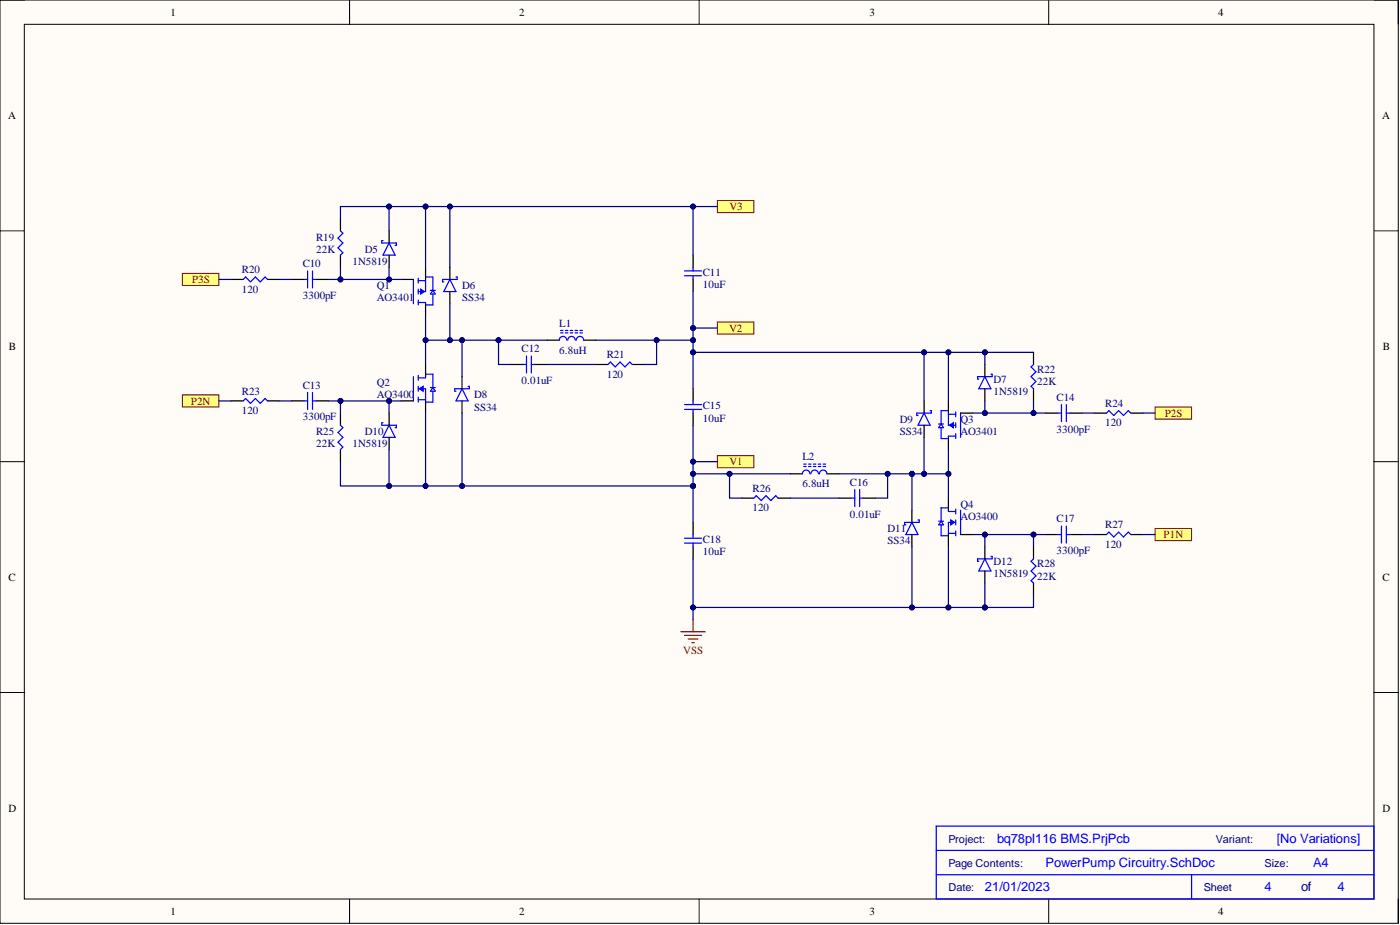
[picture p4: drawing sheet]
<svg xmlns="http://www.w3.org/2000/svg" width="292mm" height="193mm" viewBox="0 0 292 193" stroke-linecap="round" stroke-linejoin="round" font-family="sans-serif">
<defs><g id="words">
<g font-size="2.7" fill="#00f">
<text x="208" y="175.8">bq78pl116 BMS.PrjPcb</text>
<text x="266.4" y="175.8">[No Variations]</text>
<text x="205.5" y="185.9">21/01/2023</text>
<text x="218.2" y="180.9">PowerPump Circuitry.SchDoc</text>
<text x="263.8" y="185.9">4</text>
<text x="274" y="180.9">A4</text>
<text x="279.1" y="185.9">4</text>
</g>
<text font-size="2.7" fill="#000080" x="271.4" y="185.9">of</text>
<g font-size="2.3">
<text x="35.6" y="3.3">1</text>
<text x="108.3" y="3.3">2</text>
<text x="181.4" y="3.3">3</text>
<text x="254.2" y="3.3">4</text>
<text x="1.7" y="24.8">A</text>
<text x="288.4" y="24.8">A</text>
<text x="1.9" y="73">B</text>
<text x="288.5" y="73">B</text>
<text x="1.8" y="121.1">C</text>
<text x="288.4" y="121.1">C</text>
<text x="1.8" y="169.3">D</text>
<text x="288.4" y="169.3">D</text>
<text x="35.6" y="190.8">1</text>
<text x="108.3" y="190.8">2</text>
<text x="181.4" y="190.8">3</text>
<text x="254.2" y="190.8">4</text>
</g>
<g font-size="2.3" fill="#800000">
<text x="152.2" y="43.8">V3</text>
<text x="40.1" y="59.1">P3S</text>
<text x="152.1" y="69.2">V2</text>
<text x="39.8" y="84.4">P2N</text>
<text x="243" y="86.9">P2S</text>
<text x="152.2" y="97.1">V1</text>
<text x="242.8" y="112.3">P1N</text>
<text x="142.6" y="136.4">VSS</text>
</g>
<g font-size="2.3" fill="#000080">
<text x="66" y="50.2">R19</text>
<text x="66" y="52.7">22K</text>
<text x="76.1" y="52.7">D5</text>
<text x="50.5" y="57">R20</text>
<text x="63.2" y="55.8">C10</text>
<text x="73.6" y="55.3">1N5819</text>
<text x="146.6" y="57.5">C11</text>
<text x="50.5" y="61.1">120</text>
<text x="63.2" y="62.4">3300pF</text>
<text x="78.6" y="60.3">Q1</text>
<text x="78.6" y="62.9">AO3401</text>
<text x="96.4" y="60.3">D6</text>
<text x="96.4" y="62.9">SS34</text>
<text x="146.6" y="60.1">10uF</text>
<text x="116.7" y="68.2">L1</text>
<text x="108.8" y="73.5">C12</text>
<text x="116.7" y="73.8">6.8uH</text>
<text x="126.6" y="74.8">R21</text>
<text x="216.4" y="77.8">R22</text>
<text x="50.5" y="82.4">R23</text>
<text x="63.2" y="81.1">C13</text>
<text x="78.6" y="80.6">Q2</text>
<text x="78.6" y="83.1">AO3400</text>
<text x="98.9" y="83.1">D8</text>
<text x="108.8" y="80.1">0.01uF</text>
<text x="126.6" y="78.8">120</text>
<text x="207.3" y="79.8">D7</text>
<text x="207.3" y="82.4">1N5819</text>
<text x="216.4" y="80.3">22K</text>
<text x="220.5" y="83.6">C14</text>
<text x="50.5" y="86.4">120</text>
<text x="63.2" y="87.7">3300pF</text>
<text x="98.9" y="85.7">SS34</text>
<text x="146.6" y="85.4">C15</text>
<text x="146.6" y="87.9">10uF</text>
<text x="187.7" y="88.2">D9</text>
<text x="200.4" y="88.2">Q3</text>
<text x="230.6" y="84.9">R24</text>
<text x="230.6" y="89">120</text>
<text x="66" y="90.7">R25</text>
<text x="66" y="93.3">22K</text>
<text x="73.6" y="93.3">1N5819</text>
<text x="76.1" y="90.7">D10</text>
<text x="187.7" y="90.7">SS34</text>
<text x="200.4" y="90.7">AO3401</text>
<text x="220.5" y="90.2">3300pF</text>
<text x="167.4" y="96.1">L2</text>
<text x="167.4" y="101.6">6.8uH</text>
<text x="177.3" y="101.4">C16</text>
<text x="157" y="102.6">R26</text>
<text x="157" y="106.7">120</text>
<text x="177.3" y="108">0.01uF</text>
<text x="200.4" y="105.9">Q4</text>
<text x="146.6" y="113.3">C18</text>
<text x="185.2" y="111">D11</text>
<text x="185.2" y="113.5">SS34</text>
<text x="200.4" y="108.5">AO3400</text>
<text x="220.5" y="109">C17</text>
<text x="230.6" y="110.2">R27</text>
<text x="146.6" y="115.8">10uF</text>
<text x="207.3" y="117.9">D12</text>
<text x="216.4" y="118.4">R28</text>
<text x="220.5" y="115.6">3300pF</text>
<text x="230.6" y="114.3">120</text>
<text x="207.3" y="120.4">1N5819</text>
<text x="216.4" y="120.9">22K</text>
<text x="197.9" y="175.8">Project:</text>
<text x="253.7" y="175.8">Variant:</text>
<text x="197.9" y="180.9">Page Contents:</text>
<text x="197.9" y="185.9">Date:</text>
<text x="251.2" y="185.9">Sheet</text>
<text x="263.8" y="180.9">Size:</text>
</g>
</g></defs>
<path d="M0 0h291.7v192.6h-291.7z" fill-rule="evenodd" fill="#fffcf8"/>
<path d="M0 0h291.7v192.6h-291.7z" fill="none" stroke="#000" stroke-width=".21"/>
<path d="M5.1 5.1h281.6v182.4h-281.6z" fill-rule="evenodd" fill="#fffcf8"/>
<g fill="none" stroke="#000" stroke-width=".21">
<path d="M0 0h5.1M5.1 5.1h281.6v182.4h-281.6zM72.9 0v5.1M145.9 0v5.1M218.8 0v5.1M286.7 0h5v5.1M0 48.2h5.1M286.7 48.2h5M0 96.3h5.1M286.7 96.3h5M0 144.5h5.1M286.7 144.5h5"/>
<path d="M72.9 187.5v5.1M145.9 187.5v5.1M218.8 187.5v5.1M291.7 187.5v5.1"/>
</g>
<path d="M197.9 106.4v.3h1.5M197.9 111.3h1.5M199.4 106.2v1M199.4 108.5v1M199.4 110.8v1M199.4 109h-1.5v2.5M200.4 106.4v5.1" fill="none" stroke="#00f" stroke-width=".25"/>
<path d="M198.4 108.5l.7 .5-.7 .5z" fill="#00f"/>
<g fill="none" stroke="#00f" stroke-width=".25">
<path d="M197.9 86.2v2.5h1.5M197.9 86.4h1.5M199.4 85.9v1M199.4 88.2v1M199.4 90.5v1M199.4 91h-1.5v.2M200.4 86.2v5M195.8 108.7h1.1M196.4 109.5v2.3h1.5M196.4 108.7l.5 .8h-1.1zM197.9 105.9h-1.5v2.8M198.4 108.5l.7 .5-.7 .5z"/>
<path d="M205.5 116.6l1.3 2.5h-2.6zM206.8 116.1h.2v.5h-3v.5h.2M215.6 116.6l-.5 .5 1 1-1 1 1 1-1 1 .5 .6M220.7 111.5h.8M221.5 109.7v3.6M222.5 109.7v3.6M222.5 111.5h.7M230.9 111.5l.5-.5 1 1 1-1 1 1 1-1 .5 .5"/>
</g>
<path d="M197.9 103.9v2.5M197.9 111.5v2.6M200.4 111.5h2.5M205.5 114.1v2.5M205.5 119.1v2.6M215.6 114.1v2.5M218.2 111.5h2.5M223.2 111.5h2.6M228.3 111.5h2.6M235.9 111.5h2.6M215.6 121.7v2.5" fill="none" stroke="#000" stroke-width=".25"/>
<path d="M142.1 131.8h5M142.8 132.6h3.6M143.6 133.3h2M144.3 134.1h.6M144.6 129.3v2.5" fill="none" stroke="#800000" stroke-width=".25"/>
<path d="M198.1 88.7l.8-.5v1z" fill="#00f"/>
<g fill="none" stroke="#00f" stroke-width=".25">
<path d="M86.3 78.6v5M87.3 78.3v1M88.8 78.6v.2h-1.5M205.5 78.6l1.3 2.5h-2.6zM206.8 78.1h.2v.5h-3v.5h.2M215.6 76l-.5 .5 1 1.1-1 1 1 1-1 1 .5 .5M87.3 81.1h1.5v2.5M87.3 80.6v1M87.3 82.9v1M87.3 83.4h1.5M167.7 97.3h.5M167.7 96.8h.5"/>
<path d="M168.7 97.3h.5M168.7 96.8h.5M169 98.8a.78 .78 0 0 0-.8-.7 .78 .78 0 0 0-.8 .8M169.7 97.3h.5M169.7 96.8h.5M170.7 97.3h.5M170.7 96.8h.5M170.8 98.8a.78 .78 0 0 0-.8-.7 .78 .78 0 0 0-.8 .8M171.7 97.3h.6M171.7 96.8h.6M172.5 98.8a.78 .78 0 0 0-.8-.7 .78 .78 0 0 0-.7 .8M192.8 86.2l1.3 2.5h-2.6z"/>
<path d="M194.1 85.7h.2v.5h-3v.5h.2M195.8 88.5h1.1M196.4 89.2v2.3h1.5M196.4 88.5l.5 .7h-1.1zM197.9 85.7h-1.5v2.8M198.1 88.7l.8-.5v1zM220.7 86.2h.8M221.5 84.4v3.5M222.5 84.4v3.5M222.5 86.2h.7M230.9 86.2l.5-.5 1 1 1-1 1 1 1-1 .5 .5M157.3 103.9l.5-.5 1 1 1-1 1 1 1.1-1 .5 .5"/>
<path d="M177.6 103.9h.7M178.3 102.1v3.6M179.4 102.1v3.6M179.4 103.9h.7M190.3 109l1.2 2.5h-2.5zM191.5 108.5h.3v.5h-3.1v.5h.3"/>
</g>
<g fill="none" stroke="#000" stroke-width=".25">
<path d="M205.5 76v2.6M215.6 73.5v2.5M164.9 98.8h2.5M172.5 98.8h2.5M192.8 83.6v2.6M192.8 88.7v2.5M197.9 83.6v2.6M197.9 91.2v2.6M200.4 86.2h2.5M205.5 81.1v2.5M215.6 81.1v2.5M218.2 86.2h2.5"/>
<path d="M223.2 86.2h2.6M228.3 86.2h2.6M235.9 86.2h2.6M154.7 103.9h2.6M162.4 103.9h2.5M175 103.9h2.6M180.1 103.9h2.6M190.3 106.4v2.6M190.3 111.5v2.6"/>
</g>
<path d="M87.5 81.1l.8-.5v1z" fill="#00f"/>
<g fill="none" stroke="#00f" stroke-width=".25">
<path d="M86.3 58.3v5.1M87.3 58v1.1M87.3 58.5h1.5M88.8 58.3v2.5h-1.5M87.3 60.3v1M87.3 62.6v1M87.3 63.1h1.5v.3M88.8 78.1h1.5v2.8M109.1 76h.7M109.8 74.3v3.5M110.9 74.3v3.5M110.9 76h.7"/>
<path d="M116.9 69.4h.6M116.9 68.9h.6M118 69.4h.5M118 68.9h.5M118.2 71a.78 .78 0 0 0-.7-.8 .78 .78 0 0 0-.8 .8M119 69.4h.5M119 68.9h.5M120 69.4h.5M120 68.9h.5M120 71a.78 .78 0 0 0-.8-.8 .78 .78 0 0 0-.7 .8M121 69.4h.5M121 68.9h.5"/>
<path d="M121.8 71a.78 .78 0 0 0-.8-.8 .78 .78 0 0 0-.8 .8M126.8 76l.6-.5 1 1 1-1 1 1 1-1 .5 .5M50.7 83.6l.5-.5 1.1 1 1-1 1 1 1-1 .5 .5M63.4 83.6h.8M64.2 81.9v3.5M65.2 83.6h.8M65.2 81.9v3.5M71 88.7l.5 .5-1 1 1 1-1 1.1 1 1-.5 .5M79.9 88.2h-.2v.5h3v.5h-.3M81.2 88.7l1.2 2.5h-2.5zM87.5 81.1l.8-.5v1zM89.8 80.9h1"/>
<path d="M90.3 81.6v2.3h-1.5M90.3 80.9l.5 .7h-1zM96.4 81.1l1.3 2.5h-2.6zM97.7 80.6h.2v.5h-3v.5h.2"/>
</g>
<g fill="none" stroke="#000" stroke-width=".25">
<path d="M88.8 76v2.6M96.4 78.6v2.5M106.5 76h2.6M111.6 76h2.6M114.2 71h2.5M121.8 71h2.5M124.3 76h2.5M131.9 76h2.6M48.2 83.6h2.5M55.8 83.6h2.5M60.9 83.6h2.5M66 83.6h2.5"/>
<path d="M71 86.2v2.5M71 93.8v2.5M81.2 86.2v2.5M81.2 91.2v2.6M83.7 83.6h2.6M88.8 83.6v2.6M96.4 83.6v2.6"/>
</g>
<path d="M87.8 60.3l.7 .5-.7 .5z" fill="#00f"/>
<g fill="none" stroke="#00f" stroke-width=".25">
<path d="M50.7 58.3l.5-.5 1.1 1 1-1 1 1 1-1 .5 .5M63.4 58.3h.8M64.2 56.5v3.6M65.2 56.5v3.6M65.2 58.3h.8M71 48.2l.5 .5-1 1 1 1-1 1 1 1-.5 .5M79.9 50.2h-.2v.5h3v.5h-.3M81.2 50.7l1.2 2.5h-2.5zM88.8 57.8h1.5v2.8M142.8 57.5h3.6M142.8 56.5h3.6M144.6 55.8v.7"/>
<path d="M144.6 57.5v.8M87.8 60.3l.7 .5-.7 .5zM89.8 60.6h1M90.3 61.3v2.3h-1.5M90.3 60.6l.5 .7h-1zM142.8 85.4h3.6M142.8 84.4h3.6M144.6 83.6v.8M144.6 85.4v.8M142.8 113.3h3.6M142.8 112.3h3.6M144.6 111.5v.8"/>
<path d="M144.6 113.3v.8"/>
</g>
<g fill="none" stroke="#000" stroke-width=".25">
<path d="M48.2 58.3h2.5M55.8 58.3h2.5M60.9 58.3h2.5M66 58.3h2.5M71 45.6v2.6M71 53.2v2.6M81.2 48.2v2.5M81.2 53.2v2.6M83.7 58.3h2.6M88.8 55.8v2.5M144.6 53.2v2.6M144.6 58.3v2.5"/>
<path d="M88.8 63.4v2.5M144.6 81.1v2.5M144.6 86.2v2.5M144.6 109v2.5M144.6 114.1v2.5"/>
</g>
<path d="M149.7 41.8h7.6v2.6h-7.6z" fill-rule="evenodd" fill="#ffff80"/>
<path d="M149.7 41.8h7.6v2.6h-7.6z" fill="none" stroke="#800000" stroke-width=".21"/>
<path d="M149.7 67.2h7.6v2.5h-7.6z" fill-rule="evenodd" fill="#ffff80"/>
<path d="M149.7 67.2h7.6v2.5h-7.6z" fill="none" stroke="#800000" stroke-width=".21"/>
<path d="M149.7 95h7.6v2.6h-7.6z" fill-rule="evenodd" fill="#ffff80"/>
<path d="M149.7 95h7.6v2.6h-7.6z" fill="none" stroke="#800000" stroke-width=".21"/>
<path d="M241 110.2h7.6v2.6h-7.6z" fill-rule="evenodd" fill="#ffff80"/>
<path d="M241 110.2h7.6v2.6h-7.6z" fill="none" stroke="#800000" stroke-width=".21"/>
<path d="M241 84.9h7.6v2.5h-7.6z" fill-rule="evenodd" fill="#ffff80"/>
<path d="M241 84.9h7.6v2.5h-7.6z" fill="none" stroke="#800000" stroke-width=".21"/>
<path d="M38.1 82.4h7.6v2.5h-7.6z" fill-rule="evenodd" fill="#ffff80"/>
<path d="M38.1 82.4h7.6v2.5h-7.6z" fill="none" stroke="#800000" stroke-width=".21"/>
<path d="M38.1 57h7.6v2.6h-7.6z" fill-rule="evenodd" fill="#ffff80"/>
<path d="M38.1 57h7.6v2.6h-7.6z" fill="none" stroke="#800000" stroke-width=".21"/>
<path d="M93.9 58.3l1.2 2.5h-2.5zM95.1 57.8h.3v.5h-3.1v.5h.3" fill="none" stroke="#00f" stroke-width=".25"/>
<path d="M93.9 55.8v2.5M93.9 60.8v2.6" fill="none" stroke="#000" stroke-width=".25"/>
<path d="M192.8 91.2v7.6" fill="none" stroke="#000080" stroke-width=".25"/>
<circle cx="192.8" cy="98.8" r=".51" fill="#000080"/>
<circle cx="192.8" cy="98.8" r=".51" fill="none" stroke="#000080" stroke-width=".21"/>
<path d="M45.7 58.3h2.5M58.3 58.3h2.6M45.7 83.6h2.5M58.3 83.6h2.6M68.5 83.6h2.5" fill="none" stroke="#000080" stroke-width=".25"/>
<circle cx="71" cy="83.6" r=".51" fill="#000080"/>
<circle cx="71" cy="83.6" r=".51" fill="none" stroke="#000080" stroke-width=".21"/>
<path d="M68.5 58.3h2.5" fill="none" stroke="#000080" stroke-width=".25"/>
<circle cx="71" cy="58.3" r=".51" fill="#000080"/>
<circle cx="71" cy="58.3" r=".51" fill="none" stroke="#000080" stroke-width=".21"/>
<path d="M71 96.3v5.1h17.8" fill="none" stroke="#000080" stroke-width=".25"/>
<circle cx="81.2" cy="101.4" r=".51" fill="#000080"/>
<circle cx="81.2" cy="101.4" r=".51" fill="none" stroke="#000080" stroke-width=".21"/>
<circle cx="88.8" cy="101.4" r=".51" fill="#000080"/>
<circle cx="88.8" cy="101.4" r=".51" fill="none" stroke="#000080" stroke-width=".21"/>
<path d="M83.7 83.6h-12.7v2.6" fill="none" stroke="#000080" stroke-width=".25"/>
<circle cx="81.2" cy="83.6" r=".51" fill="#000080"/>
<circle cx="81.2" cy="83.6" r=".51" fill="none" stroke="#000080" stroke-width=".21"/>
<circle cx="71" cy="83.6" r=".51" fill="#000080"/>
<circle cx="71" cy="83.6" r=".51" fill="none" stroke="#000080" stroke-width=".21"/>
<path d="M71 55.8v2.5h12.7" fill="none" stroke="#000080" stroke-width=".25"/>
<circle cx="71" cy="58.3" r=".51" fill="#000080"/>
<circle cx="71" cy="58.3" r=".51" fill="none" stroke="#000080" stroke-width=".21"/>
<circle cx="81.2" cy="58.3" r=".51" fill="#000080"/>
<circle cx="81.2" cy="58.3" r=".51" fill="none" stroke="#000080" stroke-width=".21"/>
<path d="M71 45.6v-2.5h73.6v10.1" fill="none" stroke="#000080" stroke-width=".25"/>
<circle cx="144.6" cy="43.1" r=".51" fill="#000080"/>
<circle cx="144.6" cy="43.1" r=".51" fill="none" stroke="#000080" stroke-width=".21"/>
<circle cx="93.9" cy="43.1" r=".51" fill="#000080"/>
<circle cx="93.9" cy="43.1" r=".51" fill="none" stroke="#000080" stroke-width=".21"/>
<circle cx="88.8" cy="43.1" r=".51" fill="#000080"/>
<circle cx="88.8" cy="43.1" r=".51" fill="none" stroke="#000080" stroke-width=".21"/>
<circle cx="81.2" cy="43.1" r=".51" fill="#000080"/>
<circle cx="81.2" cy="43.1" r=".51" fill="none" stroke="#000080" stroke-width=".21"/>
<path d="M88.8 86.2v15.2h55.8" fill="none" stroke="#000080" stroke-width=".25"/>
<circle cx="88.8" cy="101.4" r=".51" fill="#000080"/>
<circle cx="88.8" cy="101.4" r=".51" fill="none" stroke="#000080" stroke-width=".21"/>
<circle cx="96.4" cy="101.4" r=".51" fill="#000080"/>
<circle cx="96.4" cy="101.4" r=".51" fill="none" stroke="#000080" stroke-width=".21"/>
<circle cx="144.6" cy="101.4" r=".51" fill="#000080"/>
<circle cx="144.6" cy="101.4" r=".51" fill="none" stroke="#000080" stroke-width=".21"/>
<path d="M114.2 71h-25.4v5" fill="none" stroke="#000080" stroke-width=".25"/>
<circle cx="104" cy="71" r=".51" fill="#000080"/>
<circle cx="104" cy="71" r=".51" fill="none" stroke="#000080" stroke-width=".21"/>
<circle cx="96.4" cy="71" r=".51" fill="#000080"/>
<circle cx="96.4" cy="71" r=".51" fill="none" stroke="#000080" stroke-width=".21"/>
<circle cx="93.9" cy="71" r=".51" fill="#000080"/>
<circle cx="93.9" cy="71" r=".51" fill="none" stroke="#000080" stroke-width=".21"/>
<circle cx="88.8" cy="71" r=".51" fill="#000080"/>
<circle cx="88.8" cy="71" r=".51" fill="none" stroke="#000080" stroke-width=".21"/>
<path d="M104 71v5h2.5" fill="none" stroke="#000080" stroke-width=".25"/>
<circle cx="104" cy="71" r=".51" fill="#000080"/>
<circle cx="104" cy="71" r=".51" fill="none" stroke="#000080" stroke-width=".21"/>
<path d="M114.2 76h10.1M144.6 60.8v10.2h-20.3" fill="none" stroke="#000080" stroke-width=".25"/>
<circle cx="144.6" cy="68.4" r=".51" fill="#000080"/>
<circle cx="144.6" cy="68.4" r=".51" fill="none" stroke="#000080" stroke-width=".21"/>
<circle cx="144.6" cy="71" r=".51" fill="#000080"/>
<circle cx="144.6" cy="71" r=".51" fill="none" stroke="#000080" stroke-width=".21"/>
<circle cx="137" cy="71" r=".51" fill="#000080"/>
<circle cx="137" cy="71" r=".51" fill="none" stroke="#000080" stroke-width=".21"/>
<path d="M137 71v5h-2.5" fill="none" stroke="#000080" stroke-width=".25"/>
<circle cx="137" cy="71" r=".51" fill="#000080"/>
<circle cx="137" cy="71" r=".51" fill="none" stroke="#000080" stroke-width=".21"/>
<path d="M205.5 126.7h-60.9v2.6" fill="none" stroke="#000080" stroke-width=".25"/>
<circle cx="205.5" cy="126.7" r=".51" fill="#000080"/>
<circle cx="205.5" cy="126.7" r=".51" fill="none" stroke="#000080" stroke-width=".21"/>
<circle cx="197.9" cy="126.7" r=".51" fill="#000080"/>
<circle cx="197.9" cy="126.7" r=".51" fill="none" stroke="#000080" stroke-width=".21"/>
<circle cx="190.3" cy="126.7" r=".51" fill="#000080"/>
<circle cx="190.3" cy="126.7" r=".51" fill="none" stroke="#000080" stroke-width=".21"/>
<circle cx="144.6" cy="126.7" r=".51" fill="#000080"/>
<circle cx="144.6" cy="126.7" r=".51" fill="none" stroke="#000080" stroke-width=".21"/>
<path d="M144.6 98.8h20.3" fill="none" stroke="#000080" stroke-width=".25"/>
<circle cx="152.2" cy="98.8" r=".51" fill="#000080"/>
<circle cx="152.2" cy="98.8" r=".51" fill="none" stroke="#000080" stroke-width=".21"/>
<circle cx="144.6" cy="98.8" r=".51" fill="#000080"/>
<circle cx="144.6" cy="98.8" r=".51" fill="none" stroke="#000080" stroke-width=".21"/>
<path d="M144.6 96.3h5.1" fill="none" stroke="#000080" stroke-width=".25"/>
<circle cx="144.6" cy="96.3" r=".51" fill="#000080"/>
<circle cx="144.6" cy="96.3" r=".51" fill="none" stroke="#000080" stroke-width=".21"/>
<path d="M144.6 73.5h71" fill="none" stroke="#000080" stroke-width=".25"/>
<circle cx="205.5" cy="73.5" r=".51" fill="#000080"/>
<circle cx="205.5" cy="73.5" r=".51" fill="none" stroke="#000080" stroke-width=".21"/>
<circle cx="197.9" cy="73.5" r=".51" fill="#000080"/>
<circle cx="197.9" cy="73.5" r=".51" fill="none" stroke="#000080" stroke-width=".21"/>
<circle cx="192.8" cy="73.5" r=".51" fill="#000080"/>
<circle cx="192.8" cy="73.5" r=".51" fill="none" stroke="#000080" stroke-width=".21"/>
<circle cx="144.6" cy="73.5" r=".51" fill="#000080"/>
<circle cx="144.6" cy="73.5" r=".51" fill="none" stroke="#000080" stroke-width=".21"/>
<path d="M144.6 68.4h5.1" fill="none" stroke="#000080" stroke-width=".25"/>
<circle cx="144.6" cy="68.4" r=".51" fill="#000080"/>
<circle cx="144.6" cy="68.4" r=".51" fill="none" stroke="#000080" stroke-width=".21"/>
<path d="M144.6 43.1h5.1" fill="none" stroke="#000080" stroke-width=".25"/>
<circle cx="144.6" cy="43.1" r=".51" fill="#000080"/>
<circle cx="144.6" cy="43.1" r=".51" fill="none" stroke="#000080" stroke-width=".21"/>
<path d="M152.2 98.8v5.1h2.5" fill="none" stroke="#000080" stroke-width=".25"/>
<circle cx="152.2" cy="98.8" r=".51" fill="#000080"/>
<circle cx="152.2" cy="98.8" r=".51" fill="none" stroke="#000080" stroke-width=".21"/>
<path d="M175 98.8h15.3M164.9 103.9h10.1" fill="none" stroke="#000080" stroke-width=".25"/>
<circle cx="185.2" cy="98.8" r=".51" fill="#000080"/>
<circle cx="185.2" cy="98.8" r=".51" fill="none" stroke="#000080" stroke-width=".21"/>
<circle cx="190.3" cy="98.8" r=".51" fill="#000080"/>
<circle cx="190.3" cy="98.8" r=".51" fill="none" stroke="#000080" stroke-width=".21"/>
<path d="M185.2 98.8v5.1h-2.5" fill="none" stroke="#000080" stroke-width=".25"/>
<circle cx="185.2" cy="98.8" r=".51" fill="#000080"/>
<circle cx="185.2" cy="98.8" r=".51" fill="none" stroke="#000080" stroke-width=".21"/>
<path d="M197.9 93.8v5h-7.6" fill="none" stroke="#000080" stroke-width=".25"/>
<circle cx="190.3" cy="98.8" r=".51" fill="#000080"/>
<circle cx="190.3" cy="98.8" r=".51" fill="none" stroke="#000080" stroke-width=".21"/>
<circle cx="192.8" cy="98.8" r=".51" fill="#000080"/>
<circle cx="192.8" cy="98.8" r=".51" fill="none" stroke="#000080" stroke-width=".21"/>
<circle cx="197.9" cy="98.8" r=".51" fill="#000080"/>
<circle cx="197.9" cy="98.8" r=".51" fill="none" stroke="#000080" stroke-width=".21"/>
<path d="M202.9 111.5h12.7v2.6" fill="none" stroke="#000080" stroke-width=".25"/>
<circle cx="205.5" cy="111.5" r=".51" fill="#000080"/>
<circle cx="205.5" cy="111.5" r=".51" fill="none" stroke="#000080" stroke-width=".21"/>
<circle cx="215.6" cy="111.5" r=".51" fill="#000080"/>
<circle cx="215.6" cy="111.5" r=".51" fill="none" stroke="#000080" stroke-width=".21"/>
<path d="M215.6 83.6v2.6h-12.7" fill="none" stroke="#000080" stroke-width=".25"/>
<circle cx="205.5" cy="86.2" r=".51" fill="#000080"/>
<circle cx="205.5" cy="86.2" r=".51" fill="none" stroke="#000080" stroke-width=".21"/>
<circle cx="215.6" cy="86.2" r=".51" fill="#000080"/>
<circle cx="215.6" cy="86.2" r=".51" fill="none" stroke="#000080" stroke-width=".21"/>
<path d="M215.6 124.2v2.5h-10.1" fill="none" stroke="#000080" stroke-width=".25"/>
<circle cx="205.5" cy="126.7" r=".51" fill="#000080"/>
<circle cx="205.5" cy="126.7" r=".51" fill="none" stroke="#000080" stroke-width=".21"/>
<path d="M215.6 111.5h2.6" fill="none" stroke="#000080" stroke-width=".25"/>
<circle cx="215.6" cy="111.5" r=".51" fill="#000080"/>
<circle cx="215.6" cy="111.5" r=".51" fill="none" stroke="#000080" stroke-width=".21"/>
<path d="M215.6 86.2h2.6" fill="none" stroke="#000080" stroke-width=".25"/>
<circle cx="215.6" cy="86.2" r=".51" fill="#000080"/>
<circle cx="215.6" cy="86.2" r=".51" fill="none" stroke="#000080" stroke-width=".21"/>
<path d="M81.2 93.8v7.6M225.8 86.2h2.5M238.5 86.2h2.5M225.8 111.5h2.5M238.5 111.5h2.5" fill="none" stroke="#000080" stroke-width=".25"/>
<circle cx="81.2" cy="101.4" r=".51" fill="#000080"/>
<circle cx="81.2" cy="101.4" r=".51" fill="none" stroke="#000080" stroke-width=".21"/>
<path d="M81.2 83.6v2.6" fill="none" stroke="#000080" stroke-width=".25"/>
<circle cx="81.2" cy="83.6" r=".51" fill="#000080"/>
<circle cx="81.2" cy="83.6" r=".51" fill="none" stroke="#000080" stroke-width=".21"/>
<path d="M81.2 55.8v2.5" fill="none" stroke="#000080" stroke-width=".25"/>
<circle cx="81.2" cy="58.3" r=".51" fill="#000080"/>
<circle cx="81.2" cy="58.3" r=".51" fill="none" stroke="#000080" stroke-width=".21"/>
<path d="M81.2 43.1v5.1" fill="none" stroke="#000080" stroke-width=".25"/>
<circle cx="81.2" cy="43.1" r=".51" fill="#000080"/>
<circle cx="81.2" cy="43.1" r=".51" fill="none" stroke="#000080" stroke-width=".21"/>
<path d="M88.8 65.9v5.1" fill="none" stroke="#000080" stroke-width=".25"/>
<circle cx="88.8" cy="71" r=".51" fill="#000080"/>
<circle cx="88.8" cy="71" r=".51" fill="none" stroke="#000080" stroke-width=".21"/>
<path d="M88.8 43.1v12.7" fill="none" stroke="#000080" stroke-width=".25"/>
<circle cx="88.8" cy="43.1" r=".51" fill="#000080"/>
<circle cx="88.8" cy="43.1" r=".51" fill="none" stroke="#000080" stroke-width=".21"/>
<path d="M96.4 86.2v15.2" fill="none" stroke="#000080" stroke-width=".25"/>
<circle cx="96.4" cy="101.4" r=".51" fill="#000080"/>
<circle cx="96.4" cy="101.4" r=".51" fill="none" stroke="#000080" stroke-width=".21"/>
<path d="M96.4 71v7.6" fill="none" stroke="#000080" stroke-width=".25"/>
<circle cx="96.4" cy="71" r=".51" fill="#000080"/>
<circle cx="96.4" cy="71" r=".51" fill="none" stroke="#000080" stroke-width=".21"/>
<path d="M144.6 116.6v10.1" fill="none" stroke="#000080" stroke-width=".25"/>
<circle cx="144.6" cy="126.7" r=".51" fill="#000080"/>
<circle cx="144.6" cy="126.7" r=".51" fill="none" stroke="#000080" stroke-width=".21"/>
<path d="M144.6 101.4v7.6" fill="none" stroke="#000080" stroke-width=".25"/>
<circle cx="144.6" cy="101.4" r=".51" fill="#000080"/>
<circle cx="144.6" cy="101.4" r=".51" fill="none" stroke="#000080" stroke-width=".21"/>
<path d="M144.6 88.7v12.7" fill="none" stroke="#000080" stroke-width=".25"/>
<circle cx="144.6" cy="101.4" r=".51" fill="#000080"/>
<circle cx="144.6" cy="101.4" r=".51" fill="none" stroke="#000080" stroke-width=".21"/>
<circle cx="144.6" cy="98.8" r=".51" fill="#000080"/>
<circle cx="144.6" cy="98.8" r=".51" fill="none" stroke="#000080" stroke-width=".21"/>
<circle cx="144.6" cy="96.3" r=".51" fill="#000080"/>
<circle cx="144.6" cy="96.3" r=".51" fill="none" stroke="#000080" stroke-width=".21"/>
<path d="M144.6 71v10.1" fill="none" stroke="#000080" stroke-width=".25"/>
<circle cx="144.6" cy="73.5" r=".51" fill="#000080"/>
<circle cx="144.6" cy="73.5" r=".51" fill="none" stroke="#000080" stroke-width=".21"/>
<circle cx="144.6" cy="71" r=".51" fill="#000080"/>
<circle cx="144.6" cy="71" r=".51" fill="none" stroke="#000080" stroke-width=".21"/>
<path d="M190.3 114.1v12.6" fill="none" stroke="#000080" stroke-width=".25"/>
<circle cx="190.3" cy="126.7" r=".51" fill="#000080"/>
<circle cx="190.3" cy="126.7" r=".51" fill="none" stroke="#000080" stroke-width=".21"/>
<path d="M190.3 98.8v7.6" fill="none" stroke="#000080" stroke-width=".25"/>
<circle cx="190.3" cy="98.8" r=".51" fill="#000080"/>
<circle cx="190.3" cy="98.8" r=".51" fill="none" stroke="#000080" stroke-width=".21"/>
<path d="M192.8 73.5v10.1" fill="none" stroke="#000080" stroke-width=".25"/>
<circle cx="192.8" cy="73.5" r=".51" fill="#000080"/>
<circle cx="192.8" cy="73.5" r=".51" fill="none" stroke="#000080" stroke-width=".21"/>
<path d="M197.9 114.1v12.6" fill="none" stroke="#000080" stroke-width=".25"/>
<circle cx="197.9" cy="126.7" r=".51" fill="#000080"/>
<circle cx="197.9" cy="126.7" r=".51" fill="none" stroke="#000080" stroke-width=".21"/>
<path d="M197.9 98.8v5.1" fill="none" stroke="#000080" stroke-width=".25"/>
<circle cx="197.9" cy="98.8" r=".51" fill="#000080"/>
<circle cx="197.9" cy="98.8" r=".51" fill="none" stroke="#000080" stroke-width=".21"/>
<path d="M197.9 73.5v10.1" fill="none" stroke="#000080" stroke-width=".25"/>
<circle cx="197.9" cy="73.5" r=".51" fill="#000080"/>
<circle cx="197.9" cy="73.5" r=".51" fill="none" stroke="#000080" stroke-width=".21"/>
<path d="M205.5 121.7v5" fill="none" stroke="#000080" stroke-width=".25"/>
<circle cx="205.5" cy="126.7" r=".51" fill="#000080"/>
<circle cx="205.5" cy="126.7" r=".51" fill="none" stroke="#000080" stroke-width=".21"/>
<path d="M205.5 111.5v2.6" fill="none" stroke="#000080" stroke-width=".25"/>
<circle cx="205.5" cy="111.5" r=".51" fill="#000080"/>
<circle cx="205.5" cy="111.5" r=".51" fill="none" stroke="#000080" stroke-width=".21"/>
<path d="M205.5 83.6v2.6" fill="none" stroke="#000080" stroke-width=".25"/>
<circle cx="205.5" cy="86.2" r=".51" fill="#000080"/>
<circle cx="205.5" cy="86.2" r=".51" fill="none" stroke="#000080" stroke-width=".21"/>
<path d="M205.5 73.5v2.5" fill="none" stroke="#000080" stroke-width=".25"/>
<circle cx="205.5" cy="73.5" r=".51" fill="#000080"/>
<circle cx="205.5" cy="73.5" r=".51" fill="none" stroke="#000080" stroke-width=".21"/>
<path d="M93.9 43.1v12.7" fill="none" stroke="#000080" stroke-width=".25"/>
<circle cx="93.9" cy="43.1" r=".51" fill="#000080"/>
<circle cx="93.9" cy="43.1" r=".51" fill="none" stroke="#000080" stroke-width=".21"/>
<path d="M93.9 63.4v7.6" fill="none" stroke="#000080" stroke-width=".25"/>
<circle cx="93.9" cy="71" r=".51" fill="#000080"/>
<circle cx="93.9" cy="71" r=".51" fill="none" stroke="#000080" stroke-width=".21"/>
<path d="M195.3 172.3h91.4v15.2h-91.4zM195.3 177.4h91.4M195.3 182.5h91.4M248.6 182.5v5" fill="none" stroke="#00f" stroke-width=".25"/>
<use href="#words"/>
</svg>
